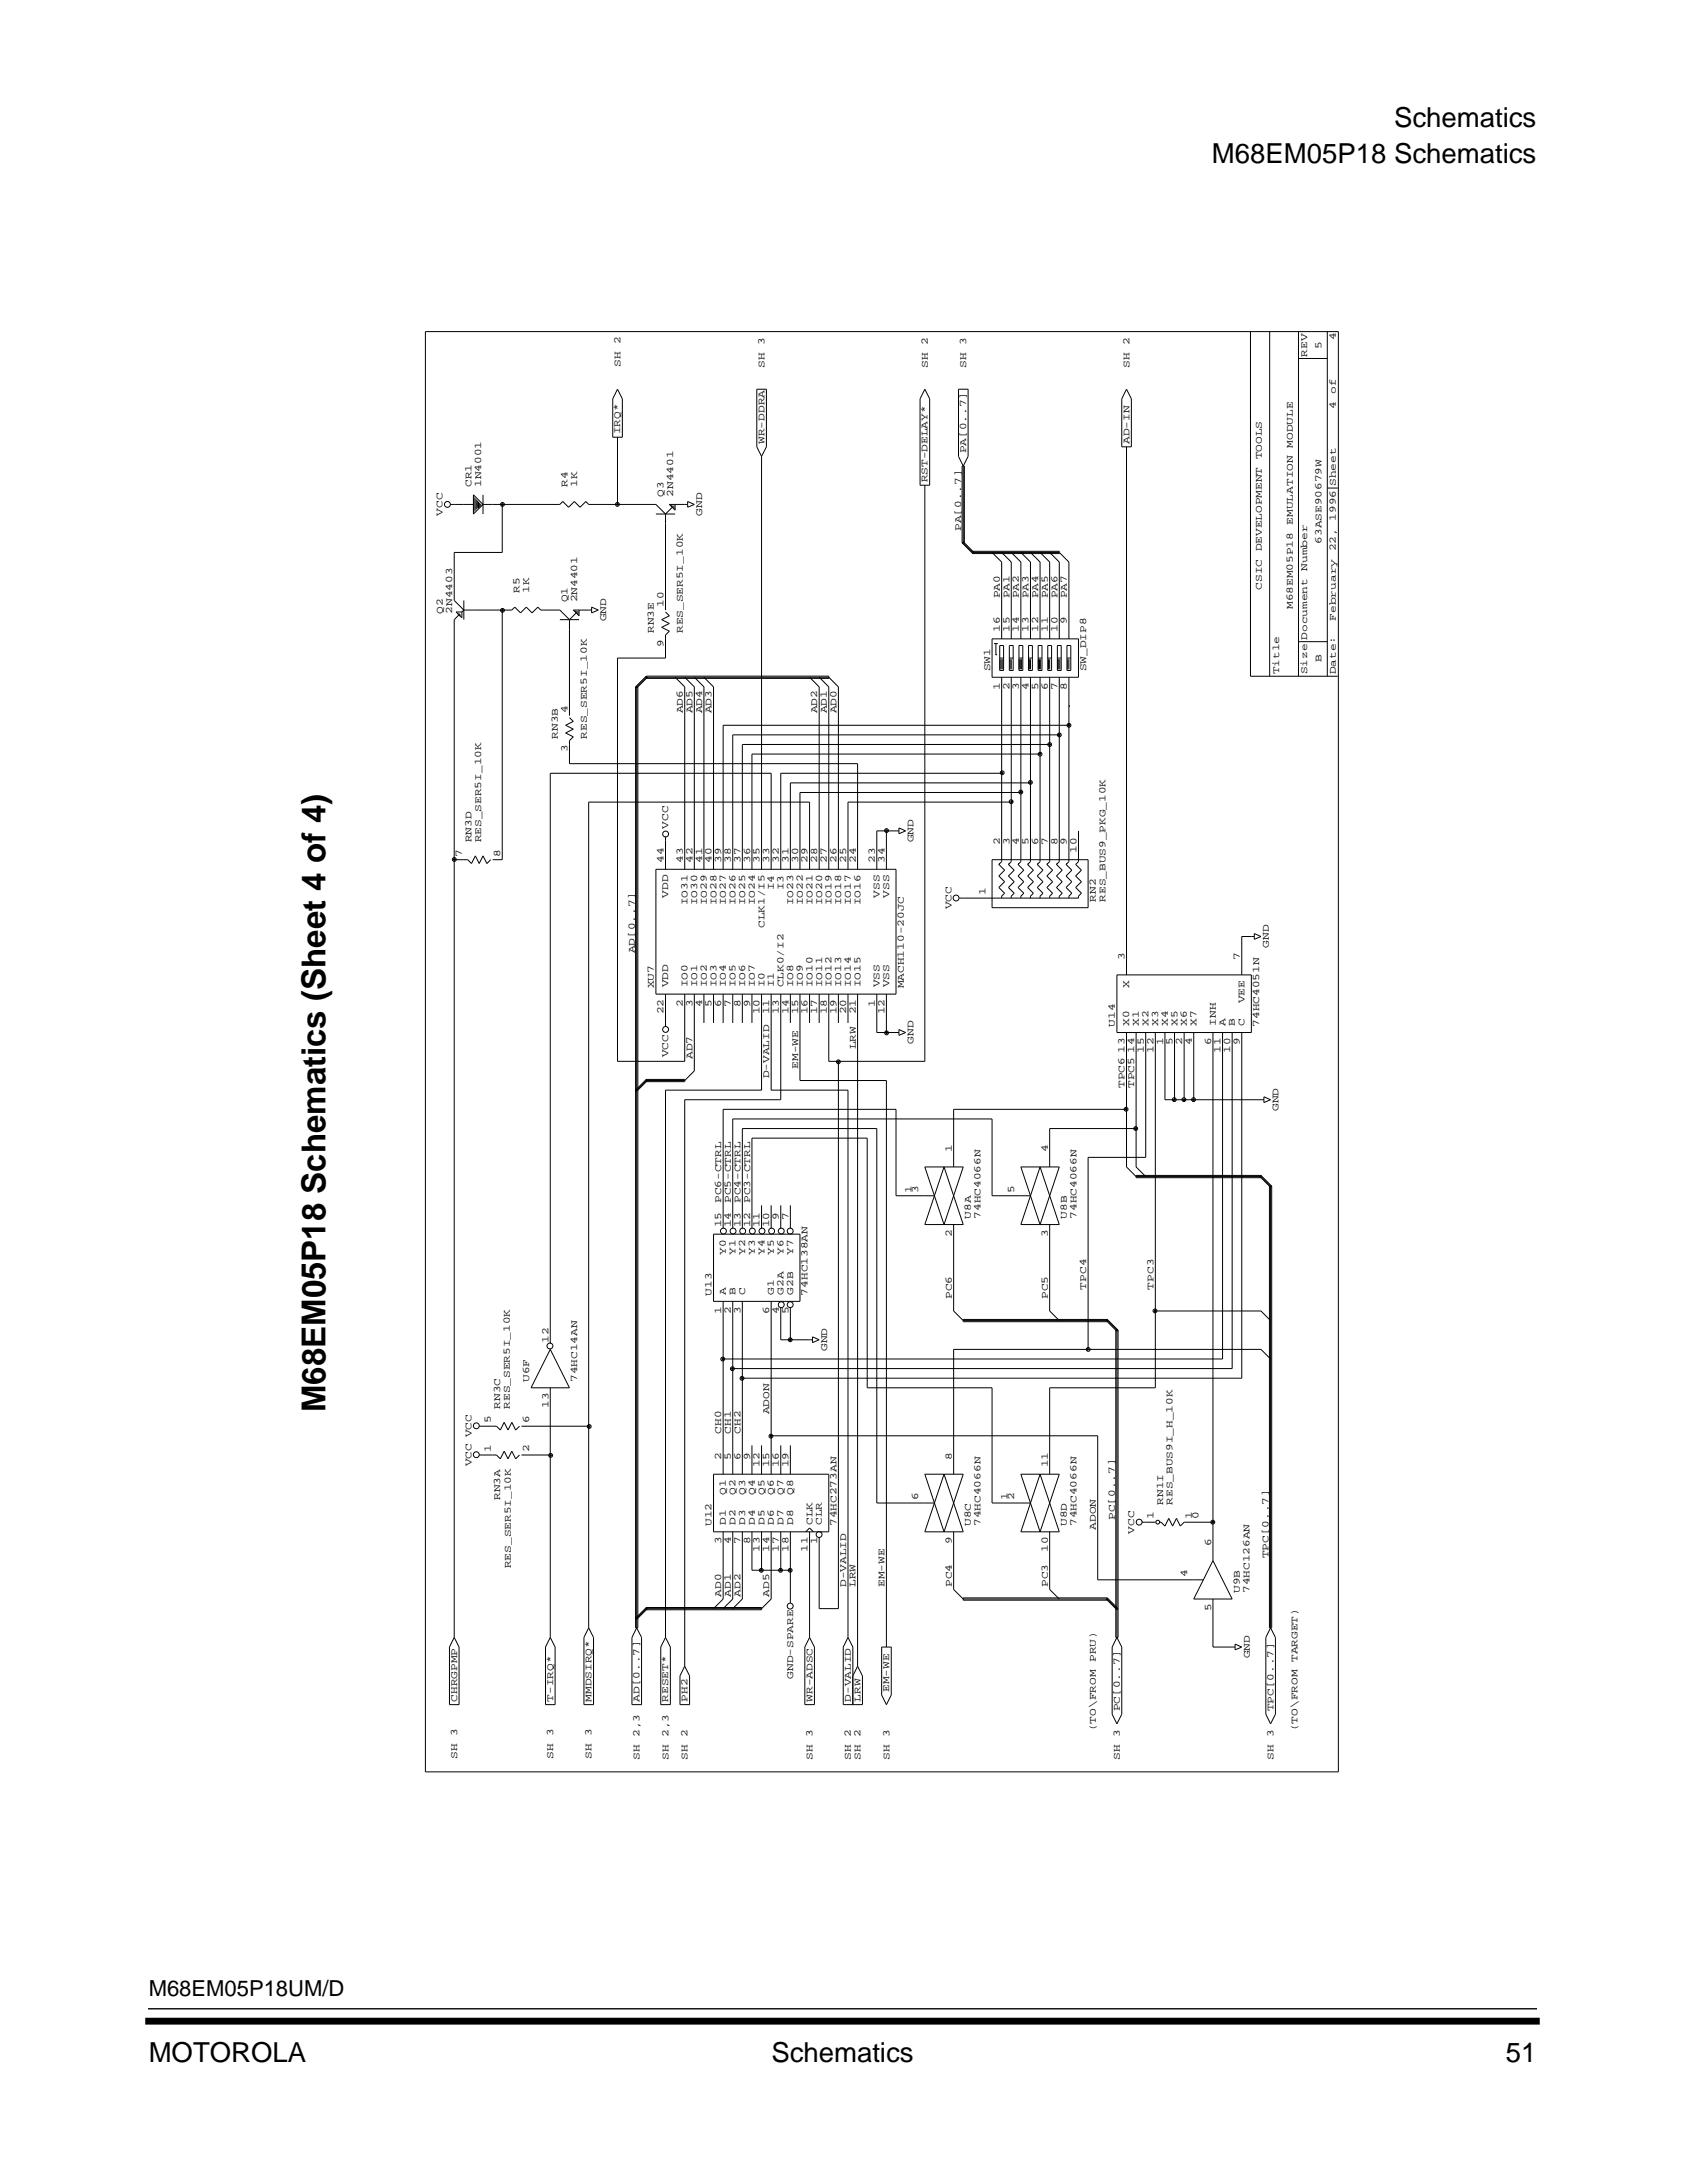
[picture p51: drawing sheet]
<svg xmlns="http://www.w3.org/2000/svg" width="216mm" height="279mm" viewBox="0 0 216 279" stroke-linecap="round" stroke-linejoin="round" font-family="sans-serif">
<defs><g id="words">
<text font-size="4.2" x="41.7" y="181" transform="rotate(-90 41.7 181)">M68EM05P18 Schematics (Sheet 4 of 4)</text>
<g font-size="3.5">
<text x="178.6" y="16.3">Schematics</text>
<text x="155.3" y="20.9">M68EM05P18 Schematics</text>
<text x="19" y="264.3">MOTOROLA</text>
<text x="98.8" y="264.3">Schematics</text>
<text x="192.9" y="264.3">51</text>
</g>
<text font-size="2.8" x="19" y="255.9">M68EM05P18UM/D</text>
<g font-size="1.3">
<text x="79.5" y="47" transform="rotate(-90 79.5 47)">SH</text>
<text x="79.5" y="44" transform="rotate(-90 79.5 44)">2</text>
<text x="98" y="47.1" transform="rotate(-90 98 47.1)">SH</text>
<text x="98" y="44.2" transform="rotate(-90 98 44.2)">3</text>
<text x="118.9" y="47.1" transform="rotate(-90 118.9 47.1)">SH</text>
<text x="118.9" y="44.2" transform="rotate(-90 118.9 44.2)">2</text>
<text x="123.8" y="47.1" transform="rotate(-90 123.8 47.1)">SH</text>
<text x="123.8" y="44.2" transform="rotate(-90 123.8 44.2)">3</text>
<text x="144.7" y="47.1" transform="rotate(-90 144.7 47.1)">SH</text>
<text x="144.7" y="44.2" transform="rotate(-90 144.7 44.2)">2</text>
<text x="167.5" y="45.7" transform="rotate(-90 167.5 45.7)">REV</text>
<text x="169.3" y="44.7" transform="rotate(-90 169.3 44.7)">5</text>
<text x="171.2" y="43.6" transform="rotate(-90 171.2 43.6)">4</text>
<text x="171.2" y="52.5" transform="rotate(-90 171.2 52.5)">4</text>
<text x="171.2" y="50.5" transform="rotate(-90 171.2 50.5)">of</text>
<text x="79.5" y="55.7" transform="rotate(-90 79.5 55.7)">IRQ*</text>
<text x="97.9" y="56.9" transform="rotate(-90 97.9 56.9)">WR-DDRA</text>
<text x="123.8" y="58.1" transform="rotate(-90 123.8 58.1)">PA[0..7]</text>
<text x="144.7" y="56.9" transform="rotate(-90 144.7 56.9)">AD-IN</text>
<text x="161.7" y="58.9" transform="rotate(-90 161.7 58.9)">TOOLS</text>
<text x="165.6" y="57.4" transform="rotate(-90 165.6 57.4)">MODULE</text>
<text x="60.4" y="62.4" transform="rotate(-90 60.4 62.4)">CR1</text>
<text x="61.6" y="62.4" transform="rotate(-90 61.6 62.4)">1N4001</text>
<text x="72.7" y="62.4" transform="rotate(-90 72.7 62.4)">R4</text>
<text x="74" y="62.4" transform="rotate(-90 74 62.4)">1K</text>
<text x="85" y="63.7" transform="rotate(-90 85 63.7)">Q3</text>
<text x="86.3" y="63.7" transform="rotate(-90 86.3 63.7)">2N4401</text>
<text x="118.9" y="61.8" transform="rotate(-90 118.9 61.8)">RST-DELAY*</text>
<text x="56.7" y="66.1" transform="rotate(-90 56.7 66.1)">VCC</text>
<text x="90" y="66.1" transform="rotate(-90 90 66.1)">GND</text>
<text x="123.2" y="68.1" transform="rotate(-90 123.2 68.1)">PA[0..7]</text>
<text x="161.7" y="70.7" transform="rotate(-90 161.7 70.7)">DEVELOPMENT</text>
<text x="165.6" y="67.2" transform="rotate(-90 165.6 67.2)">EMULATION</text>
<text x="169.3" y="69.7" transform="rotate(-90 169.3 69.7)">63ASE90679W</text>
<text x="171.2" y="70.7" transform="rotate(-90 171.2 70.7)">22,</text>
<text x="171.2" y="66.7" transform="rotate(-90 171.2 66.7)">1996 Sheet</text>
<text x="66.6" y="76" transform="rotate(-90 66.6 76)">R5</text>
<text x="67.8" y="76" transform="rotate(-90 67.8 76)">1K</text>
<text x="72.7" y="77.2" transform="rotate(-90 72.7 77.2)">Q1</text>
<text x="74" y="77.2" transform="rotate(-90 74 77.2)">2N4401</text>
<text x="85" y="77.8" transform="rotate(-90 85 77.8)">10</text>
<text x="128.1" y="76.7" transform="rotate(-90 128.1 76.7)">PA0</text>
<text x="129.3" y="76.7" transform="rotate(-90 129.3 76.7)">PA1</text>
<text x="130.6" y="76.7" transform="rotate(-90 130.6 76.7)">PA2</text>
<text x="131.8" y="76.7" transform="rotate(-90 131.8 76.7)">PA3</text>
<text x="133" y="76.7" transform="rotate(-90 133 76.7)">PA4</text>
<text x="134.3" y="76.7" transform="rotate(-90 134.3 76.7)">PA5</text>
<text x="135.5" y="76.7" transform="rotate(-90 135.5 76.7)">PA6</text>
<text x="136.7" y="76.7" transform="rotate(-90 136.7 76.7)">PA7</text>
<text x="161.7" y="75.6" transform="rotate(-90 161.7 75.6)">CSIC</text>
<text x="167.5" y="73.1" transform="rotate(-90 167.5 73.1)">Number</text>
<text x="56.7" y="78.7" transform="rotate(-90 56.7 78.7)">Q2</text>
<text x="58" y="78.7" transform="rotate(-90 58 78.7)">2N4403</text>
<text x="77.7" y="79.6" transform="rotate(-90 77.7 79.6)">GND</text>
<text x="83.8" y="81.1" transform="rotate(-90 83.8 81.1)">RN3E</text>
<text x="85" y="82.9" transform="rotate(-90 85 82.9)">9</text>
<text x="87.5" y="81.1" transform="rotate(-90 87.5 81.1)">RES_SER5I_10K</text>
<text x="128.1" y="81" transform="rotate(-90 128.1 81)">16</text>
<text x="129.3" y="81" transform="rotate(-90 129.3 81)">15</text>
<text x="130.6" y="81" transform="rotate(-90 130.6 81)">14</text>
<text x="131.8" y="81" transform="rotate(-90 131.8 81)">13</text>
<text x="133" y="81" transform="rotate(-90 133 81)">12</text>
<text x="134.3" y="81" transform="rotate(-90 134.3 81)">11</text>
<text x="135.5" y="81" transform="rotate(-90 135.5 81)">10</text>
<text x="136.7" y="80" transform="rotate(-90 136.7 80)">9</text>
<text x="165.6" y="78.1" transform="rotate(-90 165.6 78.1)">M68EM05P18</text>
<text x="171.2" y="79.5" transform="rotate(-90 171.2 79.5)">February</text>
<text x="126.9" y="86" transform="rotate(-90 126.9 86)">SW1</text>
<text x="128.1" y="88.4" transform="rotate(-90 128.1 88.4)">1</text>
<text x="129.3" y="88.4" transform="rotate(-90 129.3 88.4)">2</text>
<text x="130.6" y="88.4" transform="rotate(-90 130.6 88.4)">3</text>
<text x="131.8" y="88.4" transform="rotate(-90 131.8 88.4)">4</text>
<text x="133" y="88.4" transform="rotate(-90 133 88.4)">5</text>
<text x="134.3" y="88.4" transform="rotate(-90 134.3 88.4)">6</text>
<text x="135.5" y="88.4" transform="rotate(-90 135.5 88.4)">7</text>
<text x="136.7" y="88.4" transform="rotate(-90 136.7 88.4)">8</text>
<text x="139.2" y="86" transform="rotate(-90 139.2 86)">SW_DIP8</text>
<text x="163.9" y="86.4" transform="rotate(-90 163.9 86.4)">Title</text>
<text x="167.5" y="86.4" transform="rotate(-90 167.5 86.4)">Size Document</text>
<text x="169.3" y="84.8" transform="rotate(-90 169.3 84.8)">B</text>
<text x="171.2" y="86.4" transform="rotate(-90 171.2 86.4)">Date:</text>
<text x="71.5" y="94.7" transform="rotate(-90 71.5 94.7)">RN3B</text>
<text x="72.7" y="91.3" transform="rotate(-90 72.7 91.3)">4</text>
<text x="75.2" y="94.7" transform="rotate(-90 75.2 94.7)">RES_SER5I_10K</text>
<text x="87.5" y="91.4" transform="rotate(-90 87.5 91.4)">AD6</text>
<text x="88.7" y="91.4" transform="rotate(-90 88.7 91.4)">AD5</text>
<text x="89.9" y="91.4" transform="rotate(-90 89.9 91.4)">AD4</text>
<text x="91.2" y="91.4" transform="rotate(-90 91.2 91.4)">AD3</text>
<text x="104.7" y="91.4" transform="rotate(-90 104.7 91.4)">AD2</text>
<text x="105.9" y="91.4" transform="rotate(-90 105.9 91.4)">AD1</text>
<text x="107.2" y="91.4" transform="rotate(-90 107.2 91.4)">AD0</text>
<text x="72.7" y="96.4" transform="rotate(-90 72.7 96.4)">3</text>
<text x="60.4" y="108" transform="rotate(-90 60.4 108)">RN3D</text>
<text x="61.6" y="108" transform="rotate(-90 61.6 108)">RES_SER5I_10K</text>
<text x="85.6" y="106.2" transform="rotate(-90 85.6 106.2)">VCC</text>
<text x="117.1" y="107.9" transform="rotate(-90 117.1 107.9)">GND</text>
<text x="59.2" y="109.8" transform="rotate(-90 59.2 109.8)">7</text>
<text x="64.1" y="109.8" transform="rotate(-90 64.1 109.8)">8</text>
<text x="85" y="110.5" transform="rotate(-90 85 110.5)">44</text>
<text x="87.5" y="110.5" transform="rotate(-90 87.5 110.5)">43</text>
<text x="88.7" y="110.5" transform="rotate(-90 88.7 110.5)">42</text>
<text x="89.9" y="110.5" transform="rotate(-90 89.9 110.5)">41</text>
<text x="91.2" y="110.5" transform="rotate(-90 91.2 110.5)">40</text>
<text x="92.4" y="110.5" transform="rotate(-90 92.4 110.5)">39</text>
<text x="93.6" y="110.5" transform="rotate(-90 93.6 110.5)">38</text>
<text x="94.9" y="110.5" transform="rotate(-90 94.9 110.5)">37</text>
<text x="96.1" y="110.5" transform="rotate(-90 96.1 110.5)">36</text>
<text x="97.3" y="110.5" transform="rotate(-90 97.3 110.5)">35</text>
<text x="98.6" y="110.5" transform="rotate(-90 98.6 110.5)">33</text>
<text x="99.8" y="110.5" transform="rotate(-90 99.8 110.5)">32</text>
<text x="101" y="110.5" transform="rotate(-90 101 110.5)">31</text>
<text x="102.3" y="110.5" transform="rotate(-90 102.3 110.5)">30</text>
<text x="103.5" y="110.5" transform="rotate(-90 103.5 110.5)">29</text>
<text x="104.7" y="110.5" transform="rotate(-90 104.7 110.5)">28</text>
<text x="105.9" y="110.5" transform="rotate(-90 105.9 110.5)">27</text>
<text x="107.2" y="110.5" transform="rotate(-90 107.2 110.5)">26</text>
<text x="108.4" y="110.5" transform="rotate(-90 108.4 110.5)">25</text>
<text x="109.6" y="110.5" transform="rotate(-90 109.6 110.5)">24</text>
<text x="112.1" y="110.5" transform="rotate(-90 112.1 110.5)">23</text>
<text x="113.3" y="110.5" transform="rotate(-90 113.3 110.5)">34</text>
<text x="128.1" y="108.3" transform="rotate(-90 128.1 108.3)">2</text>
<text x="129.3" y="108.3" transform="rotate(-90 129.3 108.3)">3</text>
<text x="130.6" y="108.3" transform="rotate(-90 130.6 108.3)">4</text>
<text x="131.8" y="108.3" transform="rotate(-90 131.8 108.3)">5</text>
<text x="133" y="108.3" transform="rotate(-90 133 108.3)">6</text>
<text x="134.3" y="108.3" transform="rotate(-90 134.3 108.3)">7</text>
<text x="135.5" y="108.3" transform="rotate(-90 135.5 108.3)">8</text>
<text x="136.7" y="108.3" transform="rotate(-90 136.7 108.3)">9</text>
<text x="137.9" y="109.3" transform="rotate(-90 137.9 109.3)">10</text>
<text x="85.6" y="115.1" transform="rotate(-90 85.6 115.1)">VDD</text>
<text x="88.1" y="116" transform="rotate(-90 88.1 116)">IO31</text>
<text x="89.3" y="116" transform="rotate(-90 89.3 116)">IO30</text>
<text x="90.6" y="116" transform="rotate(-90 90.6 116)">IO29</text>
<text x="91.8" y="116" transform="rotate(-90 91.8 116)">IO28</text>
<text x="93" y="116" transform="rotate(-90 93 116)">IO27</text>
<text x="94.2" y="116" transform="rotate(-90 94.2 116)">IO26</text>
<text x="95.5" y="116" transform="rotate(-90 95.5 116)">IO25</text>
<text x="96.7" y="116" transform="rotate(-90 96.7 116)">IO24</text>
<text x="97.9" y="118.9" transform="rotate(-90 97.9 118.9)">CLK1/I5</text>
<text x="99.2" y="114.1" transform="rotate(-90 99.2 114.1)">I4</text>
<text x="100.4" y="114.1" transform="rotate(-90 100.4 114.1)">I3</text>
<text x="101.6" y="116" transform="rotate(-90 101.6 116)">IO23</text>
<text x="102.9" y="116" transform="rotate(-90 102.9 116)">IO22</text>
<text x="104.1" y="116" transform="rotate(-90 104.1 116)">IO21</text>
<text x="105.3" y="116" transform="rotate(-90 105.3 116)">IO20</text>
<text x="106.6" y="116" transform="rotate(-90 106.6 116)">IO19</text>
<text x="107.8" y="116" transform="rotate(-90 107.8 116)">IO18</text>
<text x="109" y="116" transform="rotate(-90 109 116)">IO17</text>
<text x="110.2" y="116" transform="rotate(-90 110.2 116)">IO16</text>
<text x="112.7" y="115.1" transform="rotate(-90 112.7 115.1)">VSS</text>
<text x="113.9" y="115.1" transform="rotate(-90 113.9 115.1)">VSS</text>
<text x="121.9" y="116.6" transform="rotate(-90 121.9 116.6)">VCC</text>
<text x="126.3" y="114.7" transform="rotate(-90 126.3 114.7)">1</text>
<text x="140.4" y="115.6" transform="rotate(-90 140.4 115.6)">RN2</text>
<text x="141.6" y="115.6" transform="rotate(-90 141.6 115.6)">RES_BUS9_PKG_10K</text>
<text x="81.3" y="122.2" transform="rotate(-90 81.3 122.2)">AD[0..7]</text>
<text x="144.1" y="123.1" transform="rotate(-90 144.1 123.1)">3</text>
<text x="158.9" y="123.1" transform="rotate(-90 158.9 123.1)">7</text>
<text x="162.6" y="121.5" transform="rotate(-90 162.6 121.5)">GND</text>
<text x="83.8" y="126.7" transform="rotate(-90 83.8 126.7)">XU7</text>
<text x="85" y="130" transform="rotate(-90 85 130)">22</text>
<text x="85.6" y="126.5" transform="rotate(-90 85.6 126.5)">VDD</text>
<text x="87.5" y="129" transform="rotate(-90 87.5 129)">2</text>
<text x="88.1" y="126.5" transform="rotate(-90 88.1 126.5)">IO0</text>
<text x="88.7" y="129" transform="rotate(-90 88.7 129)">3</text>
<text x="89.3" y="126.5" transform="rotate(-90 89.3 126.5)">IO1</text>
<text x="89.9" y="129" transform="rotate(-90 89.9 129)">4</text>
<text x="90.6" y="126.5" transform="rotate(-90 90.6 126.5)">IO2</text>
<text x="91.2" y="129" transform="rotate(-90 91.2 129)">5</text>
<text x="91.8" y="126.5" transform="rotate(-90 91.8 126.5)">IO3</text>
<text x="92.4" y="129" transform="rotate(-90 92.4 129)">6</text>
<text x="93" y="126.5" transform="rotate(-90 93 126.5)">IO4</text>
<text x="93.6" y="129" transform="rotate(-90 93.6 129)">7</text>
<text x="94.2" y="126.5" transform="rotate(-90 94.2 126.5)">IO5</text>
<text x="94.9" y="129" transform="rotate(-90 94.9 129)">8</text>
<text x="95.5" y="126.5" transform="rotate(-90 95.5 126.5)">IO6</text>
<text x="96.1" y="129" transform="rotate(-90 96.1 129)">9</text>
<text x="96.7" y="126.5" transform="rotate(-90 96.7 126.5)">IO7</text>
<text x="97.3" y="130" transform="rotate(-90 97.3 130)">10</text>
<text x="97.9" y="126.5" transform="rotate(-90 97.9 126.5)">I0</text>
<text x="98.6" y="130" transform="rotate(-90 98.6 130)">11</text>
<text x="99.2" y="126.5" transform="rotate(-90 99.2 126.5)">I1</text>
<text x="99.8" y="130" transform="rotate(-90 99.8 130)">13</text>
<text x="100.4" y="126.5" transform="rotate(-90 100.4 126.5)">CLK0/I2</text>
<text x="101" y="130" transform="rotate(-90 101 130)">14</text>
<text x="101.6" y="126.5" transform="rotate(-90 101.6 126.5)">IO8</text>
<text x="102.3" y="130" transform="rotate(-90 102.3 130)">15</text>
<text x="102.9" y="126.5" transform="rotate(-90 102.9 126.5)">IO9</text>
<text x="103.5" y="130" transform="rotate(-90 103.5 130)">16</text>
<text x="104.1" y="126.5" transform="rotate(-90 104.1 126.5)">IO10</text>
<text x="104.7" y="130" transform="rotate(-90 104.7 130)">17</text>
<text x="105.3" y="126.5" transform="rotate(-90 105.3 126.5)">IO11</text>
<text x="105.9" y="130" transform="rotate(-90 105.9 130)">18</text>
<text x="106.6" y="126.5" transform="rotate(-90 106.6 126.5)">IO12</text>
<text x="107.2" y="130" transform="rotate(-90 107.2 130)">19</text>
<text x="107.8" y="126.5" transform="rotate(-90 107.8 126.5)">IO13</text>
<text x="108.4" y="130" transform="rotate(-90 108.4 130)">20</text>
<text x="109" y="126.5" transform="rotate(-90 109 126.5)">IO14</text>
<text x="109.6" y="130" transform="rotate(-90 109.6 130)">21</text>
<text x="110.2" y="126.5" transform="rotate(-90 110.2 126.5)">IO15</text>
<text x="112.1" y="129" transform="rotate(-90 112.1 129)">1</text>
<text x="112.7" y="126.5" transform="rotate(-90 112.7 126.5)">VSS</text>
<text x="113.3" y="130" transform="rotate(-90 113.3 130)">12</text>
<text x="113.9" y="126.5" transform="rotate(-90 113.9 126.5)">VSS</text>
<text x="115.8" y="126.7" transform="rotate(-90 115.8 126.7)">MACH110-20JC</text>
<text x="142.9" y="131.6" transform="rotate(-90 142.9 131.6)">U14</text>
<text x="144.7" y="131.5" transform="rotate(-90 144.7 131.5)">X0</text>
<text x="144.7" y="126.7" transform="rotate(-90 144.7 126.7)">X</text>
<text x="145.9" y="131.5" transform="rotate(-90 145.9 131.5)">X1</text>
<text x="147.2" y="131.5" transform="rotate(-90 147.2 131.5)">X2</text>
<text x="148.4" y="131.5" transform="rotate(-90 148.4 131.5)">X3</text>
<text x="149.6" y="131.5" transform="rotate(-90 149.6 131.5)">X4</text>
<text x="150.9" y="131.5" transform="rotate(-90 150.9 131.5)">X5</text>
<text x="152.1" y="131.5" transform="rotate(-90 152.1 131.5)">X6</text>
<text x="153.3" y="131.5" transform="rotate(-90 153.3 131.5)">X7</text>
<text x="155.8" y="131.5" transform="rotate(-90 155.8 131.5)">INH</text>
<text x="157" y="131.5" transform="rotate(-90 157 131.5)">A</text>
<text x="158.2" y="131.5" transform="rotate(-90 158.2 131.5)">B</text>
<text x="159.5" y="131.5" transform="rotate(-90 159.5 131.5)">C</text>
<text x="159.5" y="128.6" transform="rotate(-90 159.5 128.6)">VEE</text>
<text x="161.3" y="131.6" transform="rotate(-90 161.3 131.6)">74HC4051N</text>
<text x="85.6" y="135.5" transform="rotate(-90 85.6 135.5)">VCC</text>
<text x="88.7" y="135.7" transform="rotate(-90 88.7 135.7)">AD7</text>
<text x="102.3" y="137" transform="rotate(-90 102.3 137)">EM-WE</text>
<text x="109.6" y="134.5" transform="rotate(-90 109.6 134.5)">LRW</text>
<text x="117.1" y="133.8" transform="rotate(-90 117.1 133.8)">GND</text>
<text x="144.1" y="134.9" transform="rotate(-90 144.1 134.9)">13</text>
<text x="145.3" y="134.9" transform="rotate(-90 145.3 134.9)">14</text>
<text x="146.6" y="134.9" transform="rotate(-90 146.6 134.9)">15</text>
<text x="147.8" y="134.9" transform="rotate(-90 147.8 134.9)">12</text>
<text x="149" y="133.9" transform="rotate(-90 149 133.9)">1</text>
<text x="150.2" y="133.9" transform="rotate(-90 150.2 133.9)">5</text>
<text x="151.5" y="133.9" transform="rotate(-90 151.5 133.9)">2</text>
<text x="152.7" y="133.9" transform="rotate(-90 152.7 133.9)">4</text>
<text x="155.2" y="133.9" transform="rotate(-90 155.2 133.9)">6</text>
<text x="156.4" y="134.9" transform="rotate(-90 156.4 134.9)">11</text>
<text x="157.6" y="134.9" transform="rotate(-90 157.6 134.9)">10</text>
<text x="158.9" y="133.9" transform="rotate(-90 158.9 133.9)">9</text>
<text x="98.6" y="138.2" transform="rotate(-90 98.6 138.2)">D-VALID</text>
<text x="144.1" y="139.4" transform="rotate(-90 144.1 139.4)">TPC6</text>
<text x="145.3" y="139.4" transform="rotate(-90 145.3 139.4)">TPC5</text>
<text x="163.8" y="142.4" transform="rotate(-90 163.8 142.4)">GND</text>
<text x="121.9" y="147.7" transform="rotate(-90 121.9 147.7)">1</text>
<text x="134.3" y="147.7" transform="rotate(-90 134.3 147.7)">4</text>
<text x="92.4" y="154.2" transform="rotate(-90 92.4 154.2)">PC6-CTRL</text>
<text x="93.6" y="154.2" transform="rotate(-90 93.6 154.2)">PC5-CTRL</text>
<text x="94.9" y="154.2" transform="rotate(-90 94.9 154.2)">PC4-CTRL</text>
<text x="96.1" y="154.2" transform="rotate(-90 96.1 154.2)">PC3-CTRL</text>
<text x="116.8" y="152.9" transform="rotate(-90 116.8 152.9)">1</text>
<text x="117.6" y="152.9" transform="rotate(-90 117.6 152.9)">3</text>
<text x="130" y="152.9" transform="rotate(-90 130 152.9)">5</text>
<text x="92.4" y="157.3" transform="rotate(-90 92.4 157.3)">15</text>
<text x="93" y="160.9" transform="rotate(-90 93 160.9)">Y0</text>
<text x="93.6" y="157.3" transform="rotate(-90 93.6 157.3)">14</text>
<text x="94.2" y="160.9" transform="rotate(-90 94.2 160.9)">Y1</text>
<text x="94.9" y="157.3" transform="rotate(-90 94.9 157.3)">13</text>
<text x="95.5" y="160.9" transform="rotate(-90 95.5 160.9)">Y2</text>
<text x="96.1" y="157.3" transform="rotate(-90 96.1 157.3)">12</text>
<text x="96.7" y="160.9" transform="rotate(-90 96.7 160.9)">Y3</text>
<text x="97.3" y="157.3" transform="rotate(-90 97.3 157.3)">11</text>
<text x="97.9" y="160.9" transform="rotate(-90 97.9 160.9)">Y4</text>
<text x="98.6" y="157.3" transform="rotate(-90 98.6 157.3)">10</text>
<text x="99.2" y="160.9" transform="rotate(-90 99.2 160.9)">Y5</text>
<text x="99.8" y="156.3" transform="rotate(-90 99.8 156.3)">9</text>
<text x="100.4" y="160.9" transform="rotate(-90 100.4 160.9)">Y6</text>
<text x="101" y="156.3" transform="rotate(-90 101 156.3)">7</text>
<text x="101.6" y="160.9" transform="rotate(-90 101.6 160.9)">Y7</text>
<text x="121.9" y="158.5" transform="rotate(-90 121.9 158.5)">2</text>
<text x="124.4" y="156.2" transform="rotate(-90 124.4 156.2)">U8A</text>
<text x="125.6" y="156.2" transform="rotate(-90 125.6 156.2)">74HC4066N</text>
<text x="134.3" y="158.5" transform="rotate(-90 134.3 158.5)">3</text>
<text x="136.7" y="156.2" transform="rotate(-90 136.7 156.2)">U8B</text>
<text x="137.9" y="156.2" transform="rotate(-90 137.9 156.2)">74HC4066N</text>
<text x="91.2" y="166" transform="rotate(-90 91.2 166)">U13</text>
<text x="93" y="165.9" transform="rotate(-90 93 165.9)">A</text>
<text x="94.2" y="165.9" transform="rotate(-90 94.2 165.9)">B</text>
<text x="95.5" y="165.9" transform="rotate(-90 95.5 165.9)">C</text>
<text x="99.2" y="165.9" transform="rotate(-90 99.2 165.9)">G1</text>
<text x="100.4" y="165.9" transform="rotate(-90 100.4 165.9)">G2A</text>
<text x="101.6" y="165.9" transform="rotate(-90 101.6 165.9)">G2B</text>
<text x="103.5" y="166" transform="rotate(-90 103.5 166)">74HC138AN</text>
<text x="121.9" y="166.5" transform="rotate(-90 121.9 166.5)">PC6</text>
<text x="134.3" y="166.5" transform="rotate(-90 134.3 166.5)">PC5</text>
<text x="139.2" y="165.3" transform="rotate(-90 139.2 165.3)">TPC4</text>
<text x="147.8" y="165.3" transform="rotate(-90 147.8 165.3)">TPC3</text>
<text x="70.3" y="172.1" transform="rotate(-90 70.3 172.1)">12</text>
<text x="92.4" y="168.4" transform="rotate(-90 92.4 168.4)">1</text>
<text x="93.6" y="168.4" transform="rotate(-90 93.6 168.4)">2</text>
<text x="94.9" y="168.4" transform="rotate(-90 94.9 168.4)">3</text>
<text x="98.6" y="168.4" transform="rotate(-90 98.6 168.4)">6</text>
<text x="99.8" y="168.4" transform="rotate(-90 99.8 168.4)">4</text>
<text x="101" y="168.4" transform="rotate(-90 101 168.4)">5</text>
<text x="106" y="173.2" transform="rotate(-90 106 173.2)">GND</text>
<text x="67.8" y="177.1" transform="rotate(-90 67.8 177.1)">U6F</text>
<text x="74" y="177.1" transform="rotate(-90 74 177.1)">74HC14AN</text>
<text x="62.9" y="182.4" transform="rotate(-90 62.9 182.4)">5</text>
<text x="64.1" y="180.6" transform="rotate(-90 64.1 180.6)">RN3C</text>
<text x="65.3" y="180.6" transform="rotate(-90 65.3 180.6)">RES_SER5I_10K</text>
<text x="67.8" y="182.4" transform="rotate(-90 67.8 182.4)">6</text>
<text x="70.3" y="180.4" transform="rotate(-90 70.3 180.4)">13</text>
<text x="92.4" y="183.7" transform="rotate(-90 92.4 183.7)">CH0</text>
<text x="93.6" y="183.7" transform="rotate(-90 93.6 183.7)">CH1</text>
<text x="94.9" y="183.7" transform="rotate(-90 94.9 183.7)">CH2</text>
<text x="98.6" y="181.3" transform="rotate(-90 98.6 181.3)">ADON</text>
<text x="60.4" y="187.9" transform="rotate(-90 60.4 187.9)">VCC VCC</text>
<text x="62.9" y="186.1" transform="rotate(-90 62.9 186.1)">1</text>
<text x="67.8" y="186.1" transform="rotate(-90 67.8 186.1)">2</text>
<text x="92.4" y="187.1" transform="rotate(-90 92.4 187.1)">2</text>
<text x="93" y="191.6" transform="rotate(-90 93 191.6)">Q1</text>
<text x="93.6" y="187.1" transform="rotate(-90 93.6 187.1)">5</text>
<text x="94.2" y="191.6" transform="rotate(-90 94.2 191.6)">Q2</text>
<text x="94.9" y="187.1" transform="rotate(-90 94.9 187.1)">6</text>
<text x="95.5" y="191.6" transform="rotate(-90 95.5 191.6)">Q3</text>
<text x="96.1" y="187.1" transform="rotate(-90 96.1 187.1)">9</text>
<text x="96.7" y="191.6" transform="rotate(-90 96.7 191.6)">Q4</text>
<text x="97.3" y="188.1" transform="rotate(-90 97.3 188.1)">12</text>
<text x="97.9" y="191.6" transform="rotate(-90 97.9 191.6)">Q5</text>
<text x="98.6" y="188.1" transform="rotate(-90 98.6 188.1)">15</text>
<text x="99.2" y="191.6" transform="rotate(-90 99.2 191.6)">Q6</text>
<text x="99.8" y="188.1" transform="rotate(-90 99.8 188.1)">16</text>
<text x="100.4" y="191.6" transform="rotate(-90 100.4 191.6)">Q7</text>
<text x="101" y="188.1" transform="rotate(-90 101 188.1)">19</text>
<text x="101.6" y="191.6" transform="rotate(-90 101.6 191.6)">Q8</text>
<text x="121.9" y="187.1" transform="rotate(-90 121.9 187.1)">8</text>
<text x="134.3" y="188.1" transform="rotate(-90 134.3 188.1)">11</text>
<text x="64.1" y="192.3" transform="rotate(-90 64.1 192.3)">RN3A</text>
<text x="91.2" y="195.6" transform="rotate(-90 91.2 195.6)">U12</text>
<text x="92.4" y="197.9" transform="rotate(-90 92.4 197.9)">3</text>
<text x="93" y="195.5" transform="rotate(-90 93 195.5)">D1</text>
<text x="93.6" y="197.9" transform="rotate(-90 93.6 197.9)">4</text>
<text x="94.2" y="195.5" transform="rotate(-90 94.2 195.5)">D2</text>
<text x="94.9" y="197.9" transform="rotate(-90 94.9 197.9)">7</text>
<text x="95.5" y="195.5" transform="rotate(-90 95.5 195.5)">D3</text>
<text x="96.1" y="197.9" transform="rotate(-90 96.1 197.9)">8</text>
<text x="96.7" y="195.5" transform="rotate(-90 96.7 195.5)">D4</text>
<text x="97.9" y="195.5" transform="rotate(-90 97.9 195.5)">D5</text>
<text x="99.2" y="195.5" transform="rotate(-90 99.2 195.5)">D6</text>
<text x="100.4" y="195.5" transform="rotate(-90 100.4 195.5)">D7</text>
<text x="101.6" y="195.5" transform="rotate(-90 101.6 195.5)">D8</text>
<text x="104.1" y="195.5" transform="rotate(-90 104.1 195.5)">CLK</text>
<text x="104.7" y="197.9" transform="rotate(-90 104.7 197.9)">1</text>
<text x="105.3" y="195.5" transform="rotate(-90 105.3 195.5)">CLR</text>
<text x="107.2" y="195.6" transform="rotate(-90 107.2 195.6)">74HC273AN</text>
<text x="117.6" y="192.3" transform="rotate(-90 117.6 192.3)">6</text>
<text x="121.9" y="197.9" transform="rotate(-90 121.9 197.9)">9</text>
<text x="124.4" y="195.6" transform="rotate(-90 124.4 195.6)">U8C</text>
<text x="125.6" y="195.6" transform="rotate(-90 125.6 195.6)">74HC4066N</text>
<text x="129.1" y="192.3" transform="rotate(-90 129.1 192.3)">1</text>
<text x="129.9" y="192.3" transform="rotate(-90 129.9 192.3)">2</text>
<text x="136.7" y="195.6" transform="rotate(-90 136.7 195.6)">U8D</text>
<text x="137.9" y="195.6" transform="rotate(-90 137.9 195.6)">74HC4066N</text>
<text x="140.4" y="196" transform="rotate(-90 140.4 196)">ADON</text>
<text x="142.9" y="194.8" transform="rotate(-90 142.9 194.8)">PC[0..7]</text>
<text x="145.3" y="196.5" transform="rotate(-90 145.3 196.5)">VCC</text>
<text x="147.8" y="194.7" transform="rotate(-90 147.8 194.7)">1</text>
<text x="149" y="192.9" transform="rotate(-90 149 192.9)">RN1I</text>
<text x="150.2" y="192.9" transform="rotate(-90 150.2 192.9)">RES_BUS9I_H_10K</text>
<text x="152.7" y="194.7" transform="rotate(-90 152.7 194.7)">1</text>
<text x="153.6" y="194.7" transform="rotate(-90 153.6 194.7)">0</text>
<text x="65.5" y="201" transform="rotate(-90 65.5 201)">RES_SER5I_10K</text>
<text x="97.3" y="198.9" transform="rotate(-90 97.3 198.9)">13</text>
<text x="98.6" y="198.9" transform="rotate(-90 98.6 198.9)">14</text>
<text x="99.8" y="198.9" transform="rotate(-90 99.8 198.9)">17</text>
<text x="101" y="198.9" transform="rotate(-90 101 198.9)">18</text>
<text x="103.5" y="198.9" transform="rotate(-90 103.5 198.9)">11</text>
<text x="108.4" y="203.4" transform="rotate(-90 108.4 203.4)">D-VALID</text>
<text x="109.6" y="203.4" transform="rotate(-90 109.6 203.4)">LRW</text>
<text x="113.3" y="203.4" transform="rotate(-90 113.3 203.4)">EM-WE</text>
<text x="121.9" y="203.4" transform="rotate(-90 121.9 203.4)">PC4</text>
<text x="134.2" y="203.4" transform="rotate(-90 134.2 203.4)">PC3</text>
<text x="134.3" y="198.9" transform="rotate(-90 134.3 198.9)">10</text>
<text x="152.1" y="202.1" transform="rotate(-90 152.1 202.1)">4</text>
<text x="155.2" y="198.2" transform="rotate(-90 155.2 198.2)">6</text>
<text x="162.6" y="199.7" transform="rotate(-90 162.6 199.7)">TPC[0..7]</text>
<text x="92.4" y="204.7" transform="rotate(-90 92.4 204.7)">AD0</text>
<text x="93.6" y="204.7" transform="rotate(-90 93.6 204.7)">AD1</text>
<text x="94.9" y="204.7" transform="rotate(-90 94.9 204.7)">AD2</text>
<text x="98.6" y="204.7" transform="rotate(-90 98.6 204.7)">AD5</text>
<text x="155.2" y="206.5" transform="rotate(-90 155.2 206.5)">5</text>
<text x="158.9" y="204.2" transform="rotate(-90 158.9 204.2)">U9B</text>
<text x="160.1" y="204.2" transform="rotate(-90 160.1 204.2)">74HC126AN</text>
<text x="101.6" y="215.2" transform="rotate(-90 101.6 215.2)">GND-SPARE</text>
<text x="140.4" y="213" transform="rotate(-90 140.4 213)">PRU)</text>
<text x="160.1" y="212.5" transform="rotate(-90 160.1 212.5)">GND</text>
<text x="166.2" y="213" transform="rotate(-90 166.2 213)">TARGET)</text>
<text x="58.6" y="218.1" transform="rotate(-90 58.6 218.1)">CHRGPMP</text>
<text x="70.9" y="218.1" transform="rotate(-90 70.9 218.1)">T-IRQ*</text>
<text x="75.8" y="218.1" transform="rotate(-90 75.8 218.1)">MMDSIRQ*</text>
<text x="81.9" y="218.1" transform="rotate(-90 81.9 218.1)">AD[0..7]</text>
<text x="85.6" y="218.1" transform="rotate(-90 85.6 218.1)">RESET*</text>
<text x="88.1" y="218.1" transform="rotate(-90 88.1 218.1)">PH2</text>
<text x="104.1" y="218.1" transform="rotate(-90 104.1 218.1)">WR-ADSC</text>
<text x="109" y="218.1" transform="rotate(-90 109 218.1)">D-VALID</text>
<text x="110.2" y="218.1" transform="rotate(-90 110.2 218.1)">LRW</text>
<text x="113.9" y="216.9" transform="rotate(-90 113.9 216.9)">EM-WE</text>
<text x="140.4" y="221.9" transform="rotate(-90 140.4 221.9)">(TO\FROM</text>
<text x="143.5" y="219.3" transform="rotate(-90 143.5 219.3)">PC[0..7]</text>
<text x="163.2" y="219.3" transform="rotate(-90 163.2 219.3)">TPC[0..7]</text>
<text x="166.2" y="221.9" transform="rotate(-90 166.2 221.9)">(TO\FROM</text>
<text x="58.6" y="225.4" transform="rotate(-90 58.6 225.4)">SH</text>
<text x="58.6" y="222.5" transform="rotate(-90 58.6 222.5)">3</text>
<text x="70.9" y="225.4" transform="rotate(-90 70.9 225.4)">SH</text>
<text x="70.9" y="222.5" transform="rotate(-90 70.9 222.5)">3</text>
<text x="75.8" y="225.4" transform="rotate(-90 75.8 225.4)">SH</text>
<text x="75.8" y="222.5" transform="rotate(-90 75.8 222.5)">3</text>
<text x="82" y="225.6" transform="rotate(-90 82 225.6)">SH</text>
<text x="82" y="222.6" transform="rotate(-90 82 222.6)">2,3</text>
<text x="85.6" y="225.6" transform="rotate(-90 85.6 225.6)">SH</text>
<text x="85.6" y="222.6" transform="rotate(-90 85.6 222.6)">2,3</text>
<text x="88.1" y="225.6" transform="rotate(-90 88.1 225.6)">SH</text>
<text x="88.1" y="222.6" transform="rotate(-90 88.1 222.6)">2</text>
<text x="104.1" y="225.6" transform="rotate(-90 104.1 225.6)">SH</text>
<text x="104.1" y="222.6" transform="rotate(-90 104.1 222.6)">3</text>
<text x="109" y="225.6" transform="rotate(-90 109 225.6)">SH</text>
<text x="109" y="222.6" transform="rotate(-90 109 222.6)">2</text>
<text x="110.3" y="225.6" transform="rotate(-90 110.3 225.6)">SH</text>
<text x="110.3" y="222.6" transform="rotate(-90 110.3 222.6)">2</text>
<text x="114" y="225.6" transform="rotate(-90 114 225.6)">SH</text>
<text x="114" y="222.6" transform="rotate(-90 114 222.6)">3</text>
<text x="143.5" y="225.6" transform="rotate(-90 143.5 225.6)">SH</text>
<text x="143.5" y="222.6" transform="rotate(-90 143.5 222.6)">3</text>
<text x="163.2" y="225.6" transform="rotate(-90 163.2 225.6)">SH</text>
<text x="163.2" y="222.6" transform="rotate(-90 163.2 222.6)">3</text>
</g>
</g></defs>
<path d="M19 257.5h177.8" fill="none" stroke="#000" stroke-width=".18"/>
<path d="M19 259h177.8" fill="none" stroke="#000" stroke-width=".88"/>
<g fill="none" stroke="#000" stroke-width=".13">
<path d="M54.5 42.5h117v184.6h-117zM79.1 49.9l.6 1.2v4.9h-1.2v-4.9zM79.1 56v8.7M97 49.9h1.2v7.4l-.6 1.2-.6-1.2zM97.6 58.5v52.9M118.5 49.9l.6 1.2v11.1h-1.2v-11.1zM122.8 49.9h1.2v8.6l-.6 1.2-.6-1.2zM123.3 59.7h.3v9.9h-.3zM123.4 59.7v9.9l1.3 1.2h11l1.3 1.2v9.9M144.3 49.9l.7 1.2v6.2h-1.3v-6.2zM144.3 57.3v67.7M160.2 42.5v44.2h11.2"/>
<path d="M162.7 42.5v44.2M166.4 45.9h3.7M166.4 42.5v44.2M170.1 42.5v44.2M57.7 64.7h3M58.4 78.4h.8v.8zM58.6 78.7h.1M58.8 78.7h.1M58.8 78.8l-.6 .6v130.5M58.9 78.7v.3M59.4 78.2h6.2l.4-.4 .7 .7 .7-.7 .8 .7 .7-.7 .4 .4h2.4l1.3 1.2M59.4 77v2.4"/>
<path d="M59.4 78.2l-.2 .2M60.7 63.4l1.2 1.3-1.2 1.2zM60.7 63.7v1.9M60.9 63.9v1.5M61 64v1.3M61.2 64.1v1.1M61.3 64.3v.9M61.5 64.4v.6M61.6 64.6v.3M61.7 64.7h.1M61.9 64.7h9.8l.4-.4 .8 .7 .7-.7 .7 .7 .8-.7 .3 .4h8.6l1.3 1.2M61.9 63.4v2.5"/>
<path d="M64.4 64.7v6.1h-6.2v6.2l1.2 1.2M64.4 78.2v32h-1.3M71.7 79.4h2.5M73 79.4v12.3M73.6 78.3h.1M73.8 78.3v.2M73.8 78.5l-.8 .9M73.9 78.3v.3M74.1 78.3v.5M74.2 78.2v.7l-.4-.4M75.8 78.2h-2.3l.3 .3M75.8 77.8l.9 .4-.9 .3z"/>
<path d="M84 65.9h2.5M85.3 65.9v12.3M85.3 78.4l.5 .5-1 .5 1 .5-1 .5 1 .5-.5 .5v2.9h-6.2v51.7h8.6v-8.6M85.9 64.8h.1M86.1 64.8v.1M86.1 65l-.8 .9M86.2 64.8v.3M86.4 64.8v.4M86.5 64.7v.7l-.4-.4M88.1 64.7h-2.3l.3 .3M88.1 64.3l.9 .4-.9 .3zM118.5 62.2v73.8h-12.3v-8.6"/>
<path d="M123.3 69.6l1.4 1.3M123.4 69.4l1.4 1.4-.1 .1M124.7 70.7h11v.2h-11zM127.1 70.8l1.2 1.2v9.9M128.3 70.8l1.3 1.2v9.9M129.6 70.8l1.2 1.2v9.9M130.8 70.8l1.2 1.2v9.9M132 70.8l1.3 1.2v9.9M133.3 70.8l1.2 1.2v9.9M134.5 70.8l1.2 1.2v9.9M170.1 62.6h1.3M73 92l.5 .5-1 .5 1 .4-1 .5 1 .5-.5 .5v3h36.9v13.5"/>
<path d="M81.4 88h.3v120.6h-.3zM82.8 86.7h23.4v.2h-23.4zM82.8 86.7l-1.4 1.3M83 86.8l-1.4 1.4-.2-.2M86.5 86.8l1.2 1.2v23.4M87.7 86.8l1.3 1.2v23.4M89 86.8l1.2 1.2v23.4M90.2 86.8l1.2 1.2v23.4M103.7 86.8l1.3 1.2v23.4M105 86.8l1.2 1.2v23.4M127.1 81.9h11.1v4.9h-11.1zM127.4 82.5h.5"/>
<path d="M127.6 82.5v1.5l.1-.2M128.1 82.7h.5v3.2h-.5zM128.1 84.3h.5M128.1 84.5v1.3M128.3 84.5v1.3M128.3 86.8v23.6l-.3 .4 .7 .7-.7 .8 .7 .7-.7 .7 .7 .8-.4 .4v.2M128.3 99.1h-28.3v12.3M128.4 84.5v1.3M129.3 82.7h.5v3.2h-.5zM129.3 84.3h.5M129.4 84.5v1.3M129.6 84.5v1.3"/>
<path d="M129.6 86.8v23.6l-.4 .4 .7 .7-.7 .8 .7 .7-.7 .7 .7 .8-.3 .4v.2M130.6 82.7h.4v3.2h-.4zM130.6 84.3h.4M130.6 84.5v1.3M130.7 84.5v1.3M130.8 86.8v23.6l-.4 .4 .8 .7-.8 .8 .8 .7-.8 .7 .8 .8-.4 .4v.2M130.9 84.5v1.3M131.8 82.7h.5v3.2h-.5zM131.8 84.3h.5M131.9 84.5v1.3M132 84.5v1.3M132 86.8v23.6l-.3 .4 .7 .7-.7 .8 .7 .7-.7 .7 .7 .8-.4 .4v.2"/>
<path d="M133 82.7h.5v3.2h-.5zM133 84.3h.5M133 84.5v1.3M133.2 84.5v1.3M133.3 86.8v23.6l-.4 .4 .7 .7-.7 .8 .7 .7-.7 .7 .7 .8-.3 .4v.2M133.3 96.6h-37v14.8M133.3 84.5v1.3M134.2 82.7h.5v3.2h-.5zM134.2 84.3h.5M134.4 84.5v1.3M134.5 86.8v23.6l-.4 .4 .8 .7-.8 .8 .8 .7-.8 .7 .8 .8-.4 .4v.2M134.5 84.5v1.3"/>
<path d="M134.5 95.4h-39.4v16M135.5 82.7h.5v3.2h-.5zM135.5 84.3h.5M135.5 84.5v1.3M135.7 84.5v1.3M135.7 86.8v23.6l-.3 .4 .7 .7-.7 .8 .7 .7-.7 .7 .7 .8-.4 .4v.2M135.7 94.2h-41.8v17.2M135.8 84.5v1.3M136.7 82.7h.5v3.2h-.5zM136.7 84.3h.5M136.8 84.5v1.3M137 90.5h.1"/>
<path d="M137 84.5v1.3M137 86.8v23.6l-.4 .4 .7 .7-.7 .8 .7 .7-.7 .7 .7 .8-.3 .4v.2M137 93h-44.3v18.4M166.4 82.2h3.7M58.2 110.2h1.7l.5 .5 .5-1 .5 1 .5-1 .5 1 .5-.5M84 111.4h30.8v16h-30.8zM85.3 107.2v4.2M98.8 111.4v-12.3h-28.3v73.1M103.7 111.4v-8.6h-28.3v105.8M107.4 111.4v-23.4l-1.2-1.2h-23.4l-1.2 1.2v120.6M113.6 106.5v4.9M115.2 106.1l.8 .4-.8 .4z"/>
<path d="M115.2 106.5h-2.9v4.9M127.1 110.2h12.3v6.1h-12.3zM129.6 102.8h-20.9v8.6M130.8 101.6h-28.3v9.8M132 100.3h-30.7v11.1M138.2 106.5v3.9l-.4 .4 .8 .7-.8 .8 .8 .7-.8 .7 .8 .8-.4 .4v.2h-15.3M160.7 119.7l.9 .3-.9 .4zM82.8 138.3h4.9v.3h-4.9zM82.8 138.3l-1.4 1.4 .2 .2 1.4-1.4M85.3 127.4v4.2M89 127.4v9.9l-1.3 1.2h-4.9l-1.2 1.2M90.2 127.4v3.7"/>
<path d="M91.4 127.4v3.7M92.7 127.4v3.7M93.9 127.4v3.7M95.1 127.4v3.7M96.3 127.4v3.7M97.6 127.4v12.3h-12.3v70.2M98.8 127.4v12.3h9.9v70.2M100 127.4v13.5h-12.3v72.7M101.3 127.4v3.7M102.5 127.4v11.1h11.1v72.6M103.7 127.4v3.7M105 127.4v3.7"/>
<path d="M107.4 136v70.2h-2.4v-9.1M107.4 127.4v3.7M108.7 127.4v3.7M109.9 127.4v86.2M112.3 127.4v4.9h2.9M113.6 127.4v4.9M115.2 132l.8 .3-.8 .4zM143.1 125h17.2v7.3h-17.2zM144.3 132.3v17.3l1.3 1.2h16l1.2 1.2v56.6M145.6 132.3v17.3l1.2 1.2M146.8 132.3v16h-7.4v24.6M148 132.3v45.6h-13.5v11"/>
<path d="M149.3 132.3v8.6h12.6M150.5 132.3v8.6M151.7 132.3v8.6M153 132.3v8.6M155.4 132.3v67.7M156.6 132.3v41.9h-63.9M157.9 132.3v43.1h-64M159.1 132.3v44.3h-64M160.7 120h-1.6v5M91.4 158.2h11.1v8.6h-11.1zM95.1 157.4v-12.8h17.2v48h7.4M96.3 157.4v-11.5h14.8v32h16v14.7h4.9"/>
<path d="M97.6 154.5v2.9M98.8 154.5v2.9M100 154.5v2.9M101.3 154.5v2.9M118.5 149.6h4.9l-2.4 7.3zM119.7 153.3h-4.9v-11.1h-22.1v15.2M121 149.6l2.4 7.3h-4.9zM122.2 156.9v11.1l1.2 1.3h18.5l1.2 1.2v39.4M130.8 149.6h4.9l-2.4 7.3zM132 153.3h-4.9v-9.9h-33.2v14M133.3 149.6l2.4 7.3h-4.9zM134.5 156.9v11.1l1.2 1.3"/>
<path d="M144.3 142.2h-22.1v7.4M145.6 144.6h-11.1v5M145.6 150.6h16v.3h-16zM161.4 150.8l1.4 1.4 .1-.2M161.6 150.6l1.3 1.4M161.9 140.6l.9 .3-.9 .4zM162.7 152h.2v56.6h-.2zM70.5 172.9l2.5 5h-5zM70.5 177.9v32M92.7 166.8v22.1M93.9 166.8v22.1M95.1 166.8v22.1"/>
<path d="M98.8 166.8v22.1M100 167.5v4.2h4.1M101.3 167.5v4.2M104.1 171.3l.9 .4-.9 .4zM123.4 169.1h18.5v.3h-18.5zM141.7 169.3l1.4 1.3 .2-.1M141.9 169.1l1.4 1.4M143 170.5h.3v39.4h-.3zM148 168h13.6l1.2 1.3M162.8 174.2l-1.2-1.3h-39.4v16M61.4 186.5h2.2l.5 .5 .5-1 .5 1 .5-1 .5 1 .5-.5M61.4 182.8h2.2l.5 .5 .5-1 .5 1 .5-1 .5 1 .5-.5"/>
<path d="M66.8 186.5h3.7M66.8 182.8h8.6M91.4 188.9h14.8v7.4h-14.8zM92.7 196.3v8.6l-1.3 1.3M93.9 196.3v8.6l-1.2 1.3M95.1 196.3v8.6l-1.2 1.3M96.3 185.3v3.6M96.3 196.3v4.9h5M97.6 185.3v3.6M97.6 196.3v4.9M98.8 196.3v8.6l-1.2 1.3h-14.8l-1.2 1.2M98.8 184h41.8v18.5h13.6"/>
<path d="M100 185.3v3.6M100 196.3v4.9M101.3 185.3v3.6M101.3 196.3v9.1M103.2 196.3l.5-.5 .5 .5M103.7 196.3v13.6M118.5 188.9h4.9l-2.4 7.4zM121 188.9l2.4 7.4h-4.9zM122.2 196.3v7.4l1.2 1.2h18.5l1.2 1.3M130.8 188.9h4.9l-2.4 7.4zM133.3 188.9l2.4 7.4h-4.9zM134.5 196.3v7.4l1.2 1.2"/>
<path d="M146.3 195.1h1.7M148.5 195.1h.3l.5 .5 .5-1 .4 1 .5-1 .5 1 .5-.5h3.7M58.2 209.9l.6 1.2v7.4h-1.2v-7.4zM70.5 209.9l.6 1.2v7.4h-1.2v-7.4zM75.4 208.6l.6 1.3v8.6h-1.2v-8.6zM81.6 208.6l.6 1.3v8.6h-1.2v-8.6zM82.8 206h14.8v.3h-14.8zM82.8 206l-1.4 1.4 .2 .1 1.4-1.3M85.3 209.9l.6 1.2v7.4h-1.2v-7.4zM87.7 213.6l.7 1.2v3.7h-1.3v-3.7zM103.7 209.9l.7 1.2v7.4h-1.3v-7.4zM108.7 209.9l-.7 1.2v7.4h2.5v-3.7l-.6-1.2"/>
<path d="M108.7 209.9l.6 1.2v7.4M109.9 213.6l-.6 1.2M113 211.1h1.2v6.1l-.6 1.3-.6-1.3zM123.4 204.8h18.5v.3h-18.5zM141.9 204.8l1.4 1.4-.2 .1-1.4-1.4M143.1 209.9l.6 1.2v8.6l-.6 1.2-.6-1.2v-8.6zM155.4 200l2.5 4.9h-4.9zM155.4 204.9v6.2h2.9M158.3 210.7l.8 .4-.8 .4zM162.8 208.6l.6 1.3v9.8l-.6 1.2-.6-1.2v-9.8z"/>
<circle cx="57.3" cy="64.6" r=".38"/>
<circle cx="64.4" cy="64.6" r=".25"/>
<circle cx="64.4" cy="78.2" r=".25"/>
<circle cx="64.4" cy="64.6" r=".1"/>
<circle cx="64.4" cy="78.2" r=".1"/>
<circle cx="79.1" cy="64.6" r=".25"/>
<circle cx="79.1" cy="64.6" r=".1"/>
<circle cx="128.4" cy="99" r=".25"/>
<circle cx="128.4" cy="99" r=".1"/>
<circle cx="133.3" cy="96.7" r=".25"/>
<circle cx="133.3" cy="96.6" r=".1"/>
<circle cx="134.5" cy="95.4" r=".25"/>
<circle cx="134.5" cy="95.4" r=".1"/>
<circle cx="135.7" cy="94.2" r=".25"/>
<circle cx="135.7" cy="94.2" r=".1"/>
<circle cx="137" cy="93" r=".25"/>
<circle cx="137" cy="93" r=".1"/>
<circle cx="58.2" cy="110.2" r=".25"/>
<circle cx="58.2" cy="110.2" r=".1"/>
<circle cx="85.3" cy="106.9" r=".38"/>
<circle cx="113.6" cy="106.5" r=".25"/>
<circle cx="113.6" cy="106.5" r=".1"/>
<circle cx="122.5" cy="115.1" r=".38"/>
<circle cx="129.6" cy="102.7" r=".25"/>
<circle cx="129.6" cy="102.7" r=".1"/>
<circle cx="130.8" cy="101.5" r=".25"/>
<circle cx="130.8" cy="101.5" r=".1"/>
<circle cx="132" cy="100.3" r=".25"/>
<circle cx="132" cy="100.3" r=".1"/>
<circle cx="85.3" cy="131.9" r=".38"/>
<circle cx="107.4" cy="136.1" r=".25"/>
<circle cx="107.4" cy="136.1" r=".1"/>
<circle cx="113.6" cy="132.4" r=".25"/>
<circle cx="113.6" cy="132.4" r=".1"/>
<circle cx="92.7" cy="157.8" r=".38"/>
<circle cx="93.9" cy="157.8" r=".38"/>
<circle cx="95.2" cy="157.8" r=".38"/>
<circle cx="96.4" cy="157.8" r=".38"/>
<circle cx="97.6" cy="157.8" r=".38"/>
<circle cx="98.9" cy="157.8" r=".38"/>
<circle cx="100.1" cy="157.8" r=".38"/>
<circle cx="101.2" cy="157.8" r=".38"/>
<circle cx="144.3" cy="142.2" r=".25"/>
<circle cx="144.3" cy="142.2" r=".1"/>
<circle cx="145.5" cy="144.6" r=".25"/>
<circle cx="145.5" cy="144.6" r=".1"/>
<circle cx="150.5" cy="140.9" r=".25"/>
<circle cx="150.5" cy="141" r=".1"/>
<circle cx="151.7" cy="140.9" r=".25"/>
<circle cx="151.7" cy="141" r=".1"/>
<circle cx="152.9" cy="140.9" r=".25"/>
<circle cx="152.9" cy="141" r=".1"/>
<circle cx="70.5" cy="172.5" r=".38"/>
<circle cx="92.6" cy="174.2" r=".25"/>
<circle cx="92.6" cy="174.2" r=".1"/>
<circle cx="93.8" cy="175.4" r=".25"/>
<circle cx="93.8" cy="175.4" r=".1"/>
<circle cx="95.1" cy="176.7" r=".25"/>
<circle cx="95.1" cy="176.7" r=".1"/>
<circle cx="100.1" cy="167.2" r=".38"/>
<circle cx="101.2" cy="171.7" r=".25"/>
<circle cx="101.2" cy="167.2" r=".38"/>
<circle cx="101.2" cy="171.7" r=".1"/>
<circle cx="139.3" cy="172.9" r=".1"/>
<circle cx="139.4" cy="172.9" r=".25"/>
<circle cx="148" cy="168" r=".25"/>
<circle cx="148" cy="168" r=".1"/>
<circle cx="61" cy="186.4" r=".38"/>
<circle cx="61" cy="182.7" r=".38"/>
<circle cx="70.6" cy="186.5" r=".25"/>
<circle cx="70.6" cy="186.5" r=".1"/>
<circle cx="75.5" cy="182.8" r=".25"/>
<circle cx="75.5" cy="182.8" r=".1"/>
<circle cx="98.8" cy="184.1" r=".25"/>
<circle cx="98.8" cy="184.1" r=".1"/>
<circle cx="105" cy="196.7" r=".38"/>
<circle cx="146" cy="195.1" r=".38"/>
<circle cx="148.3" cy="195.1" r=".25"/>
<circle cx="155.4" cy="195.1" r=".25"/>
<circle cx="155.4" cy="195.1" r=".1"/>
<circle cx="97.5" cy="201.3" r=".25"/>
<circle cx="97.5" cy="201.3" r=".1"/>
<circle cx="100" cy="201.3" r=".25"/>
<circle cx="100" cy="201.3" r=".1"/>
<circle cx="101.2" cy="201.3" r=".25"/>
<circle cx="101.2" cy="205.8" r=".38"/>
<circle cx="101.2" cy="201.3" r=".1"/>
</g>
<path d="M38.9 39.2h7.5v204.3h-7.5z" fill-rule="evenodd" fill="#fff"/>
<use href="#words"/>
</svg>
